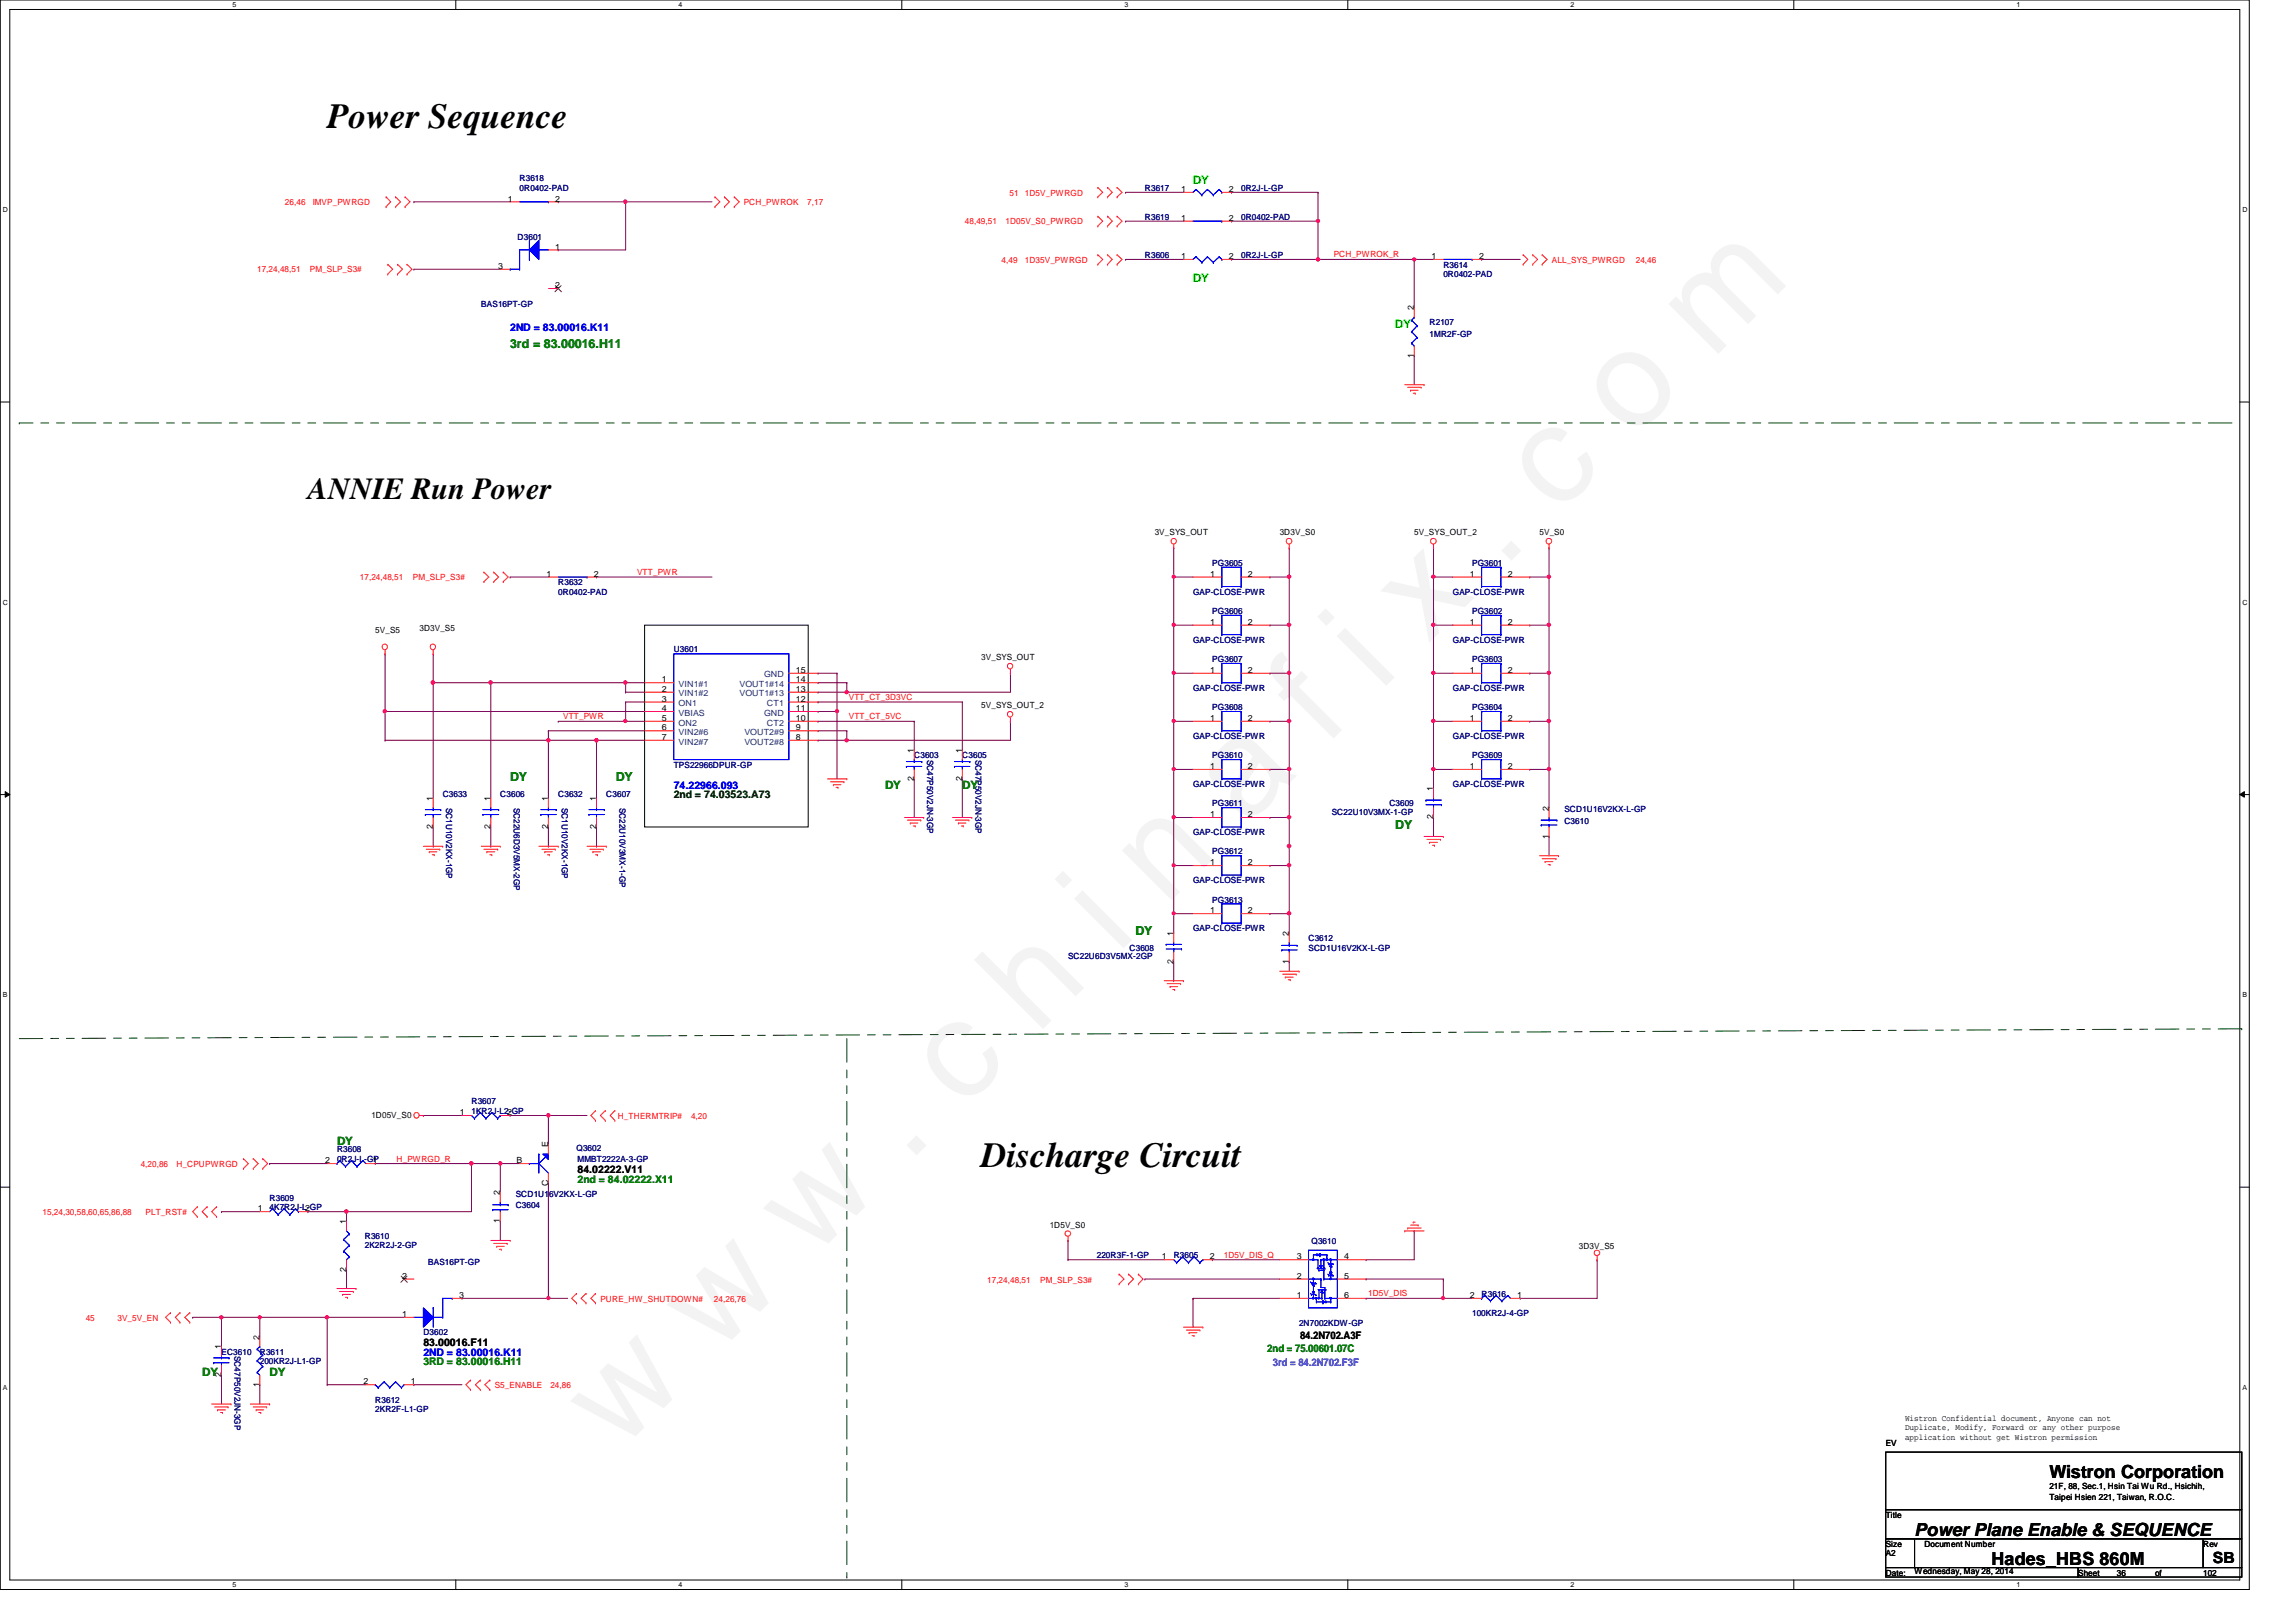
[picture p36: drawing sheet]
<svg xmlns="http://www.w3.org/2000/svg" width="297mm" height="210mm" viewBox="0 0 297 210" stroke-linecap="round" stroke-linejoin="round" font-family="sans-serif">
<defs><g id="words">
<text font-size="17.6" fill="#f0f" x="80.1" y="188" transform="rotate(-45 80.1 188)">w w w . c h i n a f i x . c o m</text>
<g font-size="4.6">
<text x="42.3" y="16.6">Power Sequence</text>
<text x="127" y="151">Discharge Circuit</text>
</g>
<text font-size="4" x="39.8" y="64.5">ANNIE Run Power</text>
<g font-size="2.3">
<text x="265.1" y="191.3">Wistron Corporation</text>
<text x="247.7" y="198.8">Power Plane Enable &amp; SEQUENCE</text>
<text x="257.6" y="202.5">Hades_HBS 860M</text>
</g>
<text font-size="2" x="286.3" y="202.2">SB</text>
<g font-size="1.6" fill="#008000">
<text x="66" y="45.1">3rd = 83.00016.H11</text>
<text x="66" y="101.1">DY</text>
<text x="79.7" y="101.1">DY</text>
<text x="180.5" y="107.3">DY</text>
<text x="146.9" y="121">DY</text>
</g>
<g font-size="1.5" fill="#0f0">
<text x="154.3" y="23.7">DY</text>
<text x="154.3" y="36.4">DY</text>
<text x="180.5" y="42.4">DY</text>
</g>
<g font-size="1.5" fill="#008000">
<text x="114.5" y="102.2">DY</text>
<text x="124.5" y="102.2">DY</text>
<text x="43.6" y="148.2">DY</text>
<text x="26.2" y="178.1">DY</text>
<text x="34.9" y="178.1">DY</text>
</g>
<g font-size="1.4" fill="#00f">
<text x="66" y="42.8">2ND = 83.00016.K11</text>
<text x="87.2" y="102.1">74.22966.093</text>
<text x="54.8" y="175.5">2ND = 83.00016.K11</text>
</g>
<text font-size="1.4" fill="#004000" x="87.2" y="103.3">2nd = 74.03523.A73</text>
<g font-size="1.4">
<text x="74.7" y="151.8">84.02222.V11</text>
<text x="168.2" y="173.3">84.2N702.A3F</text>
<text x="54.8" y="174.2">83.00016.F11</text>
</g>
<g font-size="1.4" fill="#008000">
<text x="74.7" y="153.1">2nd = 84.02222.X11</text>
<text x="54.8" y="176.6">3RD = 83.00016.H11</text>
<text x="164" y="175">2nd = 75.00601.07C</text>
</g>
<text font-size="1.4" fill="#8000ff" x="164.7" y="176.7">3rd = 84.2N702.F3F</text>
<g font-size="1.1" fill="#000080">
<text x="67.2" y="23.5">R3618</text>
<text x="67.2" y="24.7">0R0402-PAD</text>
<text x="148.1" y="24.7">R3617</text>
<text x="148.1" y="28.4">R3619</text>
<text x="160.6" y="24.7">0R2J-L-GP</text>
<text x="160.6" y="28.4">0R0402-PAD</text>
<text x="67" y="31">D3601</text>
<text x="148.1" y="33.4">R3606</text>
<text x="160.6" y="33.4">0R2J-L-GP</text>
<text x="186.7" y="34.6">R3614</text>
<text x="186.7" y="35.9">0R0402-PAD</text>
<text x="62.3" y="39.8">BAS16PT-GP</text>
<text x="185" y="42.1">R2107</text>
<text x="185" y="43.6">1MR2F-GP</text>
<text x="72.2" y="75.7">R3632</text>
<text x="72.2" y="77">0R0402-PAD</text>
<text x="154.3" y="77">GAP-CLOSE-PWR</text>
<text x="156.8" y="73.2">PG3605</text>
<text x="188" y="77">GAP-CLOSE-PWR</text>
<text x="190.5" y="73.2">PG3601</text>
<text x="154.3" y="83.2">GAP-CLOSE-PWR</text>
<text x="156.8" y="79.5">PG3606</text>
<text x="188" y="83.2">GAP-CLOSE-PWR</text>
<text x="190.5" y="79.5">PG3602</text>
<text x="87.2" y="84.4">U3601</text>
<text x="154.3" y="89.4">GAP-CLOSE-PWR</text>
<text x="156.8" y="85.7">PG3607</text>
<text x="188" y="89.4">GAP-CLOSE-PWR</text>
<text x="190.5" y="85.7">PG3603</text>
<text x="154.3" y="95.6">GAP-CLOSE-PWR</text>
<text x="156.8" y="91.9">PG3608</text>
<text x="188" y="95.6">GAP-CLOSE-PWR</text>
<text x="190.5" y="91.9">PG3604</text>
<text x="87.2" y="99.4">TPS22966DPUR-GP</text>
<text x="118.3" y="98.1">C3603</text>
<text x="120" y="98.3" transform="rotate(90 120 98.3)">SC47P50V2JN-3GP</text>
<text x="124.5" y="98.1">C3605</text>
<text x="126.2" y="98.3" transform="rotate(90 126.2 98.3)">SC47P50V2JN-3GP</text>
<text x="154.3" y="101.9">GAP-CLOSE-PWR</text>
<text x="156.8" y="98.1">PG3610</text>
<text x="188" y="101.9">GAP-CLOSE-PWR</text>
<text x="190.5" y="98.1">PG3609</text>
<text x="57.3" y="103.1">C3633</text>
<text x="57.7" y="104.5" transform="rotate(90 57.7 104.5)">SC1U10V2KX-1GP</text>
<text x="64.7" y="103.1">C3606</text>
<text x="66.5" y="104.5" transform="rotate(90 66.5 104.5)">SC22U6D3V5MX-2GP</text>
<text x="72.2" y="103.1">C3632</text>
<text x="72.7" y="104.5" transform="rotate(90 72.7 104.5)">SC1U10V2KX-1GP</text>
<text x="78.4" y="103.1">C3607</text>
<text x="80.1" y="104.5" transform="rotate(90 80.1 104.5)">SC22U10V3MX-1-GP</text>
<text x="156.8" y="104.4">PG3611</text>
<text x="172.3" y="105.5">SC22U10V3MX-1-GP</text>
<text x="179.7" y="104.4">C3609</text>
<text x="202.4" y="106.6">C3610</text>
<text x="202.4" y="105.1">SCD1U16V2KX-L-GP</text>
<text x="154.3" y="108.1">GAP-CLOSE-PWR</text>
<text x="156.8" y="110.6">PG3612</text>
<text x="154.3" y="114.3">GAP-CLOSE-PWR</text>
<text x="156.8" y="116.8">PG3613</text>
<text x="138.2" y="124.1">SC22U6D3V5MX-2GP</text>
<text x="146.1" y="123">C3608</text>
<text x="154.3" y="120.5">GAP-CLOSE-PWR</text>
<text x="169.3" y="121.8">C3612</text>
<text x="169.3" y="123">SCD1U16V2KX-L-GP</text>
<text x="61" y="142.9">R3607</text>
<text x="43.6" y="149.1">R3608</text>
<text x="61" y="144.2">1KR2J-L2-GP</text>
<text x="74.6" y="148.9">Q3602</text>
<text x="34.9" y="155.4">R3609</text>
<text x="43.6" y="150.4">0R2J-L-GP</text>
<text x="66.7" y="154.9">SCD1U16V2KX-L-GP</text>
<text x="74.7" y="150.4">MMBT2222A-3-GP</text>
<text x="34.9" y="156.6">4K7R2J-L-GP</text>
<text x="47.2" y="160.4">R3610</text>
<text x="47.2" y="161.5">2K2R2J-2-GP</text>
<text x="66.7" y="156.4">C3604</text>
<text x="169.7" y="161">Q3610</text>
<text x="55.4" y="163.7">BAS16PT-GP</text>
<text x="141.9" y="162.9">220R3F-1-GP</text>
<text x="151.8" y="162.9">R3605</text>
<text x="191.7" y="167.8">R3616</text>
<text x="54.8" y="172.8">D3602</text>
<text x="168.1" y="171.5">2N7002KDW-GP</text>
<text x="190.5" y="170.3">100KR2J-4-GP</text>
<text x="28.7" y="175.3">EC3610</text>
<text x="30.3" y="175.5" transform="rotate(90 30.3 175.5)">SC47P50V2JN-3GP</text>
<text x="33.6" y="175.3">R3611</text>
<text x="33.6" y="176.5">200KR2J-L1-GP</text>
<text x="48.6" y="181.5">R3612</text>
<text x="48.6" y="182.8">2KR2F-L1-GP</text>
</g>
<g font-size="1.1" fill="#f00">
<text x="36.9" y="26.5">26,46</text>
<text x="40.5" y="26.5">IMVP_PWRGD</text>
<text x="96.2" y="26.5">PCH_PWROK</text>
<text x="104.4" y="26.5">7,17</text>
<text x="124.8" y="29">48,49,51</text>
<text x="130.1" y="29">1D05V_S0_PWRGD</text>
<text x="130.6" y="25.3">51</text>
<text x="132.6" y="25.3">1D5V_PWRGD</text>
<text x="33.3" y="35.3">17,24,48,51</text>
<text x="40.1" y="35.3">PM_SLP_S3#</text>
<text x="129.6" y="34">4,49</text>
<text x="132.6" y="34">1D35V_PWRGD</text>
<text x="172.5" y="33.3">PCH_PWROK_R</text>
<text x="200.8" y="34">ALL_SYS_PWRGD</text>
<text x="211.6" y="34">24,46</text>
<text x="46.6" y="75.1">17,24,48,51</text>
<text x="53.4" y="75.1">PM_SLP_S3#</text>
<text x="82.4" y="74.4">VTT_PWR</text>
<text x="72.9" y="93.1">VTT_PWR</text>
<text x="109.8" y="93.1">VTT_CT_5VC</text>
<text x="109.8" y="90.6">VTT_CT_3D3VC</text>
<text x="79.9" y="144.8">H_THERMTRIP#</text>
<text x="89.4" y="144.8">4,20</text>
<text x="18.2" y="151">4,20,86</text>
<text x="22.8" y="151">H_CPUPWRGD</text>
<text x="51.3" y="150.3">H_PWRGD_R</text>
<text x="5.5" y="157.2">15,24,30,58,60,65,86,88</text>
<text x="18.8" y="157.2">PLT_RST#</text>
<text x="127.7" y="166.1">17,24,48,51</text>
<text x="134.6" y="166.1">PM_SLP_S3#</text>
<text x="158.3" y="162.8">1D5V_DIS_Q</text>
<text x="177" y="167.8">1D5V_DIS</text>
<text x="11.1" y="170.9">45</text>
<text x="15.2" y="170.9">3V_5V_EN</text>
<text x="77.7" y="168.4">PURE_HW_SHUTDOWN#</text>
<text x="92.4" y="168.4">24,26,76</text>
<text x="64" y="179.7">S5_ENABLE</text>
<text x="71.2" y="179.7">24,86</text>
</g>
<g font-size="1.1">
<text x="65.7" y="26.1">1</text>
<text x="71.8" y="26.1">2</text>
<text x="152.8" y="24.8">1</text>
<text x="152.8" y="28.6">1</text>
<text x="159" y="24.8">2</text>
<text x="159" y="28.6">2</text>
<text x="64.5" y="34.8">3</text>
<text x="71.8" y="32.3">1</text>
<text x="152.8" y="33.5">1</text>
<text x="159" y="33.5">2</text>
<text x="185.2" y="33.5">1</text>
<text x="191.3" y="33.5">2</text>
<text x="71.8" y="37.3">2</text>
<text x="182.9" y="40.2" transform="rotate(-90 182.9 40.2)">2</text>
<text x="182.9" y="46.3" transform="rotate(-90 182.9 46.3)">1</text>
<text x="149.4" y="69.3">3V_SYS_OUT</text>
<text x="165.6" y="69.3">3D3V_S0</text>
<text x="183" y="69.3">5V_SYS_OUT_2</text>
<text x="199.2" y="69.3">5V_S0</text>
<text x="70.7" y="74.6">1</text>
<text x="76.8" y="74.6">2</text>
<text x="156.5" y="74.6">1</text>
<text x="161.5" y="74.6">2</text>
<text x="190.2" y="74.6">1</text>
<text x="195.1" y="74.6">2</text>
<text x="48.6" y="82">5V_S5</text>
<text x="54.3" y="81.7">3D3V_S5</text>
<text x="156.5" y="80.9">1</text>
<text x="161.5" y="80.9">2</text>
<text x="190.2" y="80.9">1</text>
<text x="195.1" y="80.9">2</text>
<text x="85.6" y="88.3">1</text>
<text x="85.6" y="89.5">2</text>
<text x="103" y="89.5">13</text>
<text x="103" y="88.3">14</text>
<text x="103" y="87.1">15</text>
<text x="127" y="85.4">3V_SYS_OUT</text>
<text x="156.5" y="87.1">1</text>
<text x="161.5" y="87.1">2</text>
<text x="190.2" y="87.1">1</text>
<text x="195.1" y="87.1">2</text>
<text x="85.6" y="90.8">3</text>
<text x="85.6" y="92">4</text>
<text x="85.6" y="93.3">5</text>
<text x="85.6" y="94.5">6</text>
<text x="85.6" y="95.8">7</text>
<text x="103" y="95.8">8</text>
<text x="103" y="94.5">9</text>
<text x="103" y="93.3">10</text>
<text x="103" y="92">11</text>
<text x="103" y="90.8">12</text>
<text x="127" y="91.7">5V_SYS_OUT_2</text>
<text x="156.5" y="93.3">1</text>
<text x="161.5" y="93.3">2</text>
<text x="190.2" y="93.3">1</text>
<text x="195.1" y="93.3">2</text>
<text x="118.2" y="101.1" transform="rotate(-90 118.2 101.1)">2</text>
<text x="118.2" y="97.4" transform="rotate(-90 118.2 97.4)">1</text>
<text x="124.5" y="101.1" transform="rotate(-90 124.5 101.1)">2</text>
<text x="124.5" y="97.4" transform="rotate(-90 124.5 97.4)">1</text>
<text x="156.5" y="99.5">1</text>
<text x="161.5" y="99.5">2</text>
<text x="190.2" y="99.5">1</text>
<text x="195.1" y="99.5">2</text>
<text x="56" y="107.3" transform="rotate(-90 56 107.3)">2</text>
<text x="56" y="103.6" transform="rotate(-90 56 103.6)">1</text>
<text x="63.5" y="107.3" transform="rotate(-90 63.5 107.3)">2</text>
<text x="63.5" y="103.6" transform="rotate(-90 63.5 103.6)">1</text>
<text x="70.9" y="107.3" transform="rotate(-90 70.9 107.3)">2</text>
<text x="70.9" y="103.6" transform="rotate(-90 70.9 103.6)">1</text>
<text x="77.1" y="107.3" transform="rotate(-90 77.1 107.3)">2</text>
<text x="77.1" y="103.6" transform="rotate(-90 77.1 103.6)">1</text>
<text x="156.5" y="105.7">1</text>
<text x="161.5" y="105.7">2</text>
<text x="185.4" y="106" transform="rotate(-90 185.4 106)">2</text>
<text x="185.4" y="102.4" transform="rotate(-90 185.4 102.4)">1</text>
<text x="200.4" y="104.9" transform="rotate(-90 200.4 104.9)">2</text>
<text x="156.5" y="112">1</text>
<text x="161.5" y="112">2</text>
<text x="200.4" y="108.5" transform="rotate(-90 200.4 108.5)">1</text>
<text x="156.5" y="118.2">1</text>
<text x="161.5" y="118.2">2</text>
<text x="151.8" y="124.7" transform="rotate(-90 151.8 124.7)">2</text>
<text x="151.8" y="121.1" transform="rotate(-90 151.8 121.1)">1</text>
<text x="166.7" y="124.7" transform="rotate(-90 166.7 124.7)">1</text>
<text x="166.7" y="121.1" transform="rotate(-90 166.7 121.1)">2</text>
<text x="48" y="144.7">1D05V_S0</text>
<text x="59.5" y="144.3">1</text>
<text x="65.6" y="144.3">2</text>
<text x="70.9" y="148.5" transform="rotate(-90 70.9 148.5)">E</text>
<text x="42.1" y="150.5">2</text>
<text x="48.2" y="150.5">1</text>
<text x="64.7" y="154.7" transform="rotate(-90 64.7 154.7)">2</text>
<text x="66.8" y="150.5">B</text>
<text x="70.9" y="153.5" transform="rotate(-90 70.9 153.5)">C</text>
<text x="33.4" y="156.8">1</text>
<text x="39.5" y="156.8">2</text>
<text x="44.8" y="158.4" transform="rotate(-90 44.8 158.4)">1</text>
<text x="64.7" y="158.3" transform="rotate(-90 64.7 158.3)">1</text>
<text x="135.8" y="158.9">1D5V_S0</text>
<text x="204.3" y="161.6">3D3V_S5</text>
<text x="44.8" y="164.5" transform="rotate(-90 44.8 164.5)">2</text>
<text x="52" y="165.5">2</text>
<text x="59.4" y="168">3</text>
<text x="150.3" y="163">1</text>
<text x="156.5" y="163">2</text>
<text x="167.8" y="168">1</text>
<text x="167.8" y="165.5">2</text>
<text x="167.8" y="163">3</text>
<text x="173.9" y="163">4</text>
<text x="173.9" y="165.5">5</text>
<text x="173.9" y="168">6</text>
<text x="190.2" y="168">2</text>
<text x="196.3" y="168">1</text>
<text x="33.6" y="173.4" transform="rotate(-90 33.6 173.4)">2</text>
<text x="52" y="170.4">1</text>
<text x="28.6" y="178.2" transform="rotate(-90 28.6 178.2)">2</text>
<text x="28.6" y="174.6" transform="rotate(-90 28.6 174.6)">1</text>
<text x="33.6" y="179.5" transform="rotate(-90 33.6 179.5)">1</text>
<text x="47" y="179.2">2</text>
<text x="53.2" y="179.2">1</text>
<text x="246.5" y="183.9">Wistron Confidential document, Anyone can not</text>
<text x="246.5" y="185.1">Duplicate, Modify, Forward or any other purpose</text>
<text x="244" y="187.1">EV</text>
<text x="246.5" y="186.3">application without get Wistron permission</text>
<text x="244" y="196.4">Title</text>
<text x="265.1" y="192.7">21F, 88, Sec.1, Hsin Tai Wu Rd., Hsichih,</text>
<text x="265.1" y="194.1">Taipei Hsien 221, Taiwan, R.O.C.</text>
<text x="244" y="200.2">Size</text>
<text x="244" y="203.9">Date:</text>
<text x="244" y="201.4">A2</text>
<text x="247.7" y="203.7">Wednesday, May 28, 2014</text>
<text x="249" y="200.2">Document Number</text>
<text x="268.9" y="203.9">Sheet</text>
<text x="273.9" y="203.9">36</text>
<text x="278.8" y="203.9">of</text>
<text x="285" y="200.2">Rev</text>
<text x="285" y="203.9">102</text>
</g>
<g font-size="1.1" fill="#004080">
<text x="87.8" y="88.9">VIN1#1</text>
<text x="95.7" y="88.9">VOUT1#14</text>
<text x="98.8" y="87.7">GND</text>
<text x="87.8" y="90.1">VIN1#2</text>
<text x="87.8" y="91.4">ON1</text>
<text x="87.8" y="92.6">VBIAS</text>
<text x="87.8" y="93.9">ON2</text>
<text x="87.8" y="95.1">VIN2#6</text>
<text x="95.7" y="90.1">VOUT1#13</text>
<text x="96.3" y="95.1">VOUT2#9</text>
<text x="98.8" y="92.6">GND</text>
<text x="99.2" y="93.9">CT2</text>
<text x="99.2" y="91.4">CT1</text>
<text x="87.8" y="96.4">VIN2#7</text>
<text x="96.3" y="96.4">VOUT2#8</text>
</g>
<g font-size=".9">
<text x="30.1" y=".9">5</text>
<text x="87.8" y=".9">4</text>
<text x="145.5" y=".9">3</text>
<text x="203.2" y=".9">2</text>
<text x="260.9" y=".9">1</text>
<text x=".4" y="27.4">D</text>
<text x="290.1" y="27.4">D</text>
<text x=".4" y="78.2">C</text>
<text x="290.1" y="78.2">C</text>
<text x=".4" y="129">B</text>
<text x="290.1" y="129">B</text>
<text x=".4" y="179.8">A</text>
<text x="290.1" y="179.8">A</text>
<text x="30.1" y="205.4">5</text>
<text x="87.8" y="205.4">4</text>
<text x="145.5" y="205.4">3</text>
<text x="203.2" y="205.4">2</text>
<text x="260.9" y="205.4">1</text>
</g>
</g></defs>
<path d="M0 0h291v205.7h-291zM1.3 1.2h288.5v203.3h-288.5z" fill="none" stroke="#000" stroke-width=".13"/>
<g fill="#fff">
<path d="M30.1 .1h.5v1h-.5z"/>
<path d="M30.1 204.6h.5v1h-.5z"/>
</g>
<path d="M59 0v1.2M59 204.5v1.2" fill="none" stroke="#000" stroke-width=".13"/>
<g fill="#fff">
<path d="M87.8 .1h.5v1h-.5z"/>
<path d="M87.8 204.6h.5v1h-.5z"/>
</g>
<path d="M116.7 0v1.2M116.7 204.5v1.2" fill="none" stroke="#000" stroke-width=".13"/>
<g fill="#fff">
<path d="M145.5 .1h.5v1h-.5z"/>
<path d="M145.5 204.6h.5v1h-.5z"/>
</g>
<path d="M174.4 0v1.2M174.4 204.5v1.2" fill="none" stroke="#000" stroke-width=".13"/>
<g fill="#fff">
<path d="M203.2 .1h.5v1h-.5z"/>
<path d="M203.2 204.6h.5v1h-.5z"/>
</g>
<path d="M232.1 0v1.2M232.1 204.5v1.2" fill="none" stroke="#000" stroke-width=".13"/>
<g fill="#fff">
<path d="M260.9 .1h.5v1h-.5z"/>
<path d="M260.9 204.6h.5v1h-.5z"/>
<path d="M.4 26.6h.6v1h-.6z"/>
<path d="M290.1 26.6h.6v1h-.6z"/>
<path d="M.4 77.4h.6v1h-.6z"/>
<path d="M290.1 77.4h.6v1h-.6z"/>
</g>
<path d="M0 52h1.3M289.8 52h1.2" fill="none" stroke="#000" stroke-width=".13"/>
<g fill="#fff">
<path d="M.4 128.2h.6v1h-.6z"/>
<path d="M290.1 128.2h.6v1h-.6z"/>
</g>
<path d="M0 102.8h1.3M.7 102.4l.6 .4-.6 .4zM289.8 102.8l.6-.4v.8zM289.8 102.8h1.2" fill="none" stroke="#000" stroke-width=".13"/>
<path d="M.7 102.4l.6 .4-.6 .4zM289.8 102.8l.6-.4v.8z" fill="#000"/>
<g fill="#fff">
<path d="M.4 179h.5v1h-.5z"/>
<path d="M290.1 179h.6v1h-.6z"/>
</g>
<path d="M0 153.6h1.3M289.8 153.6h1.2" fill="none" stroke="#000" stroke-width=".13"/>
<path d="M56 84.6h.1M56 88.3h.1M56 84.6v3.7M56 88.3h7.5M63.5 88.3h.1M63.5 88.3v15" fill="none" stroke="#800040" stroke-width=".13"/>
<path d="M55.9 88.2h.2l.1 .1-.1 .2-.1 .1-.1-.1z" fill-rule="evenodd" fill="#f0f"/>
<path d="M55.9 88.2h.2l.1 .1-.1 .2-.1 .1-.1-.1z" fill="none" stroke="#f0f" stroke-width=".13"/>
<path d="M49.8 92.1h.1M49.8 92.1v3.7M28.7 170.5h.1M28.7 170.5v3.7" fill="none" stroke="#800040" stroke-width=".13"/>
<path d="M28.5 170.3h.3l.1 .2-.1 .1-.2 .1-.1-.1z" fill-rule="evenodd" fill="#f0f"/>
<path d="M28.5 170.3h.3l.1 .2-.1 .1-.2 .1-.1-.1z" fill="none" stroke="#f0f" stroke-width=".13"/>
<path d="M63.5 88.3h.1M63.5 88.3h17.4M24.9 170.5h.1M24.9 170.5h3.8" fill="none" stroke="#800040" stroke-width=".13"/>
<path d="M63.3 88.2h.3l.1 .1-.1 .2-.1 .1-.2-.1z" fill-rule="evenodd" fill="#f0f"/>
<path d="M63.3 88.2h.3l.1 .1-.1 .2-.1 .1-.2-.1z" fill="none" stroke="#f0f" stroke-width=".13"/>
<path d="M56 88.3h.1M56 88.3v15" fill="none" stroke="#800040" stroke-width=".13"/>
<path d="M55.9 88.2h.2l.1 .1-.1 .2-.1 .1-.1-.1z" fill-rule="evenodd" fill="#f0f"/>
<path d="M55.9 88.2h.2l.1 .1-.1 .2-.1 .1-.1-.1z" fill="none" stroke="#f0f" stroke-width=".13"/>
<g fill="none" stroke="#800040" stroke-width=".13">
<path d="M56 109.5h.1M56 107v2.5M28.7 156.8h.1M28.7 156.8h4.9M48.6 150.6h.1M48.6 150.6h16.1M61 150.6h.1M66 144.4h.1M66 144.4h4.9M28.7 178h.1M28.7 178v3.7M33.6 179.2h.1"/>
<path d="M33.6 179.2v2.5M44.8 164.3h.1M44.8 164.3v2.5"/>
</g>
<path d="M60.8 150.4h.3l.1 .1-.1 .2-.1 .1-.2-.1z" fill-rule="evenodd" fill="#f0f"/>
<path d="M60.8 150.4h.3l.1 .1-.1 .2-.1 .1-.2-.1z" fill="none" stroke="#f0f" stroke-width=".13"/>
<path d="M44.8 156.8h.1M61 150.6h.1M61 150.6v6.2h-16.2" fill="none" stroke="#800040" stroke-width=".13"/>
<path d="M44.6 156.6h.4v.2v.1l-.2 .1-.2-.1z" fill-rule="evenodd" fill="#f0f"/>
<path d="M44.6 156.6h.4v.2v.1l-.2 .1-.2-.1z" fill="none" stroke="#f0f" stroke-width=".13"/>
<g fill="none" stroke="#800040" stroke-width=".13">
<path d="M39.8 156.8h.1M39.8 156.8h5M44.8 156.8h.1M44.8 156.8v1.2M54.8 144.4h.1M54.8 144.4h5M28.7 170.5h.1M28.7 170.5h4.9M33.6 170.5h.1M33.6 170.5v2.5M42.3 179.2h.1M42.3 170.5h.1"/>
<path d="M42.3 179.2h5M42.3 170.5v8.7M53.5 179.2h.1M53.5 179.2h6.3M59.8 168h.1M59.8 168h11.1"/>
</g>
<path d="M42.1 170.3h.4v.2v.1l-.2 .1-.2-.1z" fill-rule="evenodd" fill="#f0f"/>
<path d="M42.1 170.3h.4v.2v.1l-.2 .1-.2-.1z" fill="none" stroke="#f0f" stroke-width=".13"/>
<path d="M64.7 158h.1M64.7 150.6h.1M64.7 150.6v3.7M64.7 158v2.5M33.6 170.5h.1M33.6 170.5h18.7M42.3 170.5h.1" fill="none" stroke="#800040" stroke-width=".13"/>
<path d="M33.5 170.3h.2l.1 .2-.1 .1-.1 .1-.1-.1z" fill-rule="evenodd" fill="#f0f"/>
<path d="M33.5 170.3h.2l.1 .2-.1 .1-.1 .1-.1-.1z" fill="none" stroke="#f0f" stroke-width=".13"/>
<path d="M34.9 150.6h.1M34.9 150.6h7.4M64.7 150.6h.1M64.7 150.6h2.5" fill="none" stroke="#800040" stroke-width=".13"/>
<path d="M64.6 150.4h.3v.1v.2l-.2 .1-.1-.1z" fill-rule="evenodd" fill="#f0f"/>
<path d="M64.6 150.4h.3v.1v.2l-.2 .1-.1-.1z" fill="none" stroke="#f0f" stroke-width=".13"/>
<path d="M66 74.7h.1M66 74.7h4.9M49.8 92.1h.1M49.8 92.1h33.6" fill="none" stroke="#800040" stroke-width=".13"/>
<path d="M49.6 91.9h.3l.1 .1-.1 .2-.1 .1-.2-.1z" fill-rule="evenodd" fill="#f0f"/>
<path d="M49.6 91.9h.3l.1 .1-.1 .2-.1 .1-.2-.1z" fill="none" stroke="#f0f" stroke-width=".13"/>
<path d="M53.5 34.8h.1M53.5 26.1h.1M53.5 34.8h11.2M53.5 26.1h12.5M49.8 84.6h.1M49.8 95.8h.1M49.8 84.6v7.5M49.8 95.8h21.1M63.5 109.5h.1M63.5 107v2.5" fill="none" stroke="#800040" stroke-width=".13"/>
<g fill="none" stroke="#f00" stroke-width=".13">
<path d="M49.9 26.8h.1M49.9 25.5h.1M49.9 25.5l.6 .6-.6 .7M50.2 35.5h.1M50.2 34.2h.1M50.2 34.2l.6 .6-.6 .7M51.2 25.5h.1M51.2 26.8h.1M51.2 25.5l.6 .6-.6 .7M51.4 34.2h.1M51.4 35.5h.1M51.4 34.2l.7 .6-.7 .7"/>
<path d="M52.4 26.8h.1M52.4 25.5h.1M52.4 25.5l.6 .6-.6 .7M52.7 35.5h.1M52.7 34.2h.1M52.7 34.2l.6 .6-.6 .7M62.6 75.3h.1M62.6 74h.1M62.6 74l.6 .7-.6 .6M63.9 74h.1M63.9 75.3h.1M63.9 74l.6 .7-.6 .6"/>
<path d="M65.1 75.3h.1M65.1 74h.1M65.1 74l.6 .7-.6 .6M49.8 84.6h.1M49.8 84.1v.5M56 84.6h.1M56 84.1v.5M54.8 109.5h2.5M55.2 109.9h1.7M55.5 110.2h.1M55.5 110.2h1M55.9 110.6h.3"/>
<path d="M56 103.3v1.2M56 105.8v1.2M56.2 110.6h.1M56.9 109.9h.1M57.3 109.5h.1M62.3 109.5h2.4M62.6 109.9h1.8M63 110.2h.1M63 110.2h1M63.4 110.6h.2M63.5 103.3v1.2M63.5 105.8v1.2"/>
<path d="M63.6 110.6h.1M64.4 109.9h.1M64.7 109.5h.1M25.5 157.4h.1M25.5 156.2h.1M25.5 156.2l-.6 .6 .6 .6M26.8 156.2h.1M26.8 157.4h.1M26.8 156.2l-.6 .6 .6 .6M28 157.4h.1M28 156.2h.1M28 156.2l-.6 .6 .6 .6"/>
<path d="M31.5 151.2h.1M31.5 149.9h.1M31.5 149.9l.6 .7-.6 .6M32.8 149.9h.1M32.8 151.2h.1M32.8 149.9l.6 .7-.6 .6M34 151.2h.1M34 149.9h.1M34 149.9l.6 .7-.6 .6M54.3 144.4h.5M54.8 144.4h.1M22.1 171.1h.1"/>
<path d="M22.1 169.9h.1M22.1 169.9l-.7 .6 .7 .6M23.3 169.9h.1M23.3 171.1h.1M23.3 169.9l-.6 .6 .6 .6M24.6 171.1h.1M24.6 169.9h.1M24.6 169.9l-.7 .6 .7 .6M43.6 166.8h2.5M43.9 167.1h1.8M44.3 167.5h.1M44.3 167.5h1"/>
<path d="M44.7 167.9h.3M45 167.9h.1M45.7 167.1h.1M46.1 166.8h.1M60.9 179.8h.1M60.9 178.6h.1M60.9 178.6l-.6 .6 .6 .6M62.1 178.6h.1M62.1 179.8h.1M62.1 178.6l-.6 .6 .6 .6M63.4 179.8h.1M63.4 178.6h.1"/>
<path d="M63.4 178.6l-.7 .6 .7 .6M63.5 160.5h2.5M63.9 160.9h1.7M64.3 161.3h.1M64.3 161.3h.9M64.6 161.7h.3M64.9 161.7h.1M65.6 160.9h.1M66 160.5h.1M27.4 181.7h2.5M27.8 182.1h1.7M28.1 182.5h.1"/>
<path d="M28.1 182.5h1.1M28.5 182.8h.3M28.8 182.8h.1M29.5 182.1h.1M29.9 181.7h.1M32.4 181.7h2.5M32.8 182.1h1.7M33.1 182.5h.1M33.1 182.5h1M33.5 182.8h.2M33.7 182.8h.1M34.5 182.1h.1"/>
<path d="M34.9 181.7h.1"/>
<circle cx="49.8" cy="83.7" r=".35"/>
<circle cx="56" cy="83.7" r=".35"/>
<circle cx="53.9" cy="144.3" r=".35"/>
</g>
<path d="M244 187.9h46v7.5h-46zM244 195.4h46v3.7h-46zM244 199.1h3.7v3.8h-3.7zM247.7 199.1h37.3v3.8h-37.3zM285 199.1h5v3.8h-5zM244 202.9h24.9v1.2h-24.9zM268.9 202.9h21.1v1.2h-21.1z" fill="none" stroke="#000" stroke-width=".13"/>
<path d="M2.5 54.7h.1M288.8 54.7h-286.3M2.5 134.4l287.5-1.3M109.6 134.4v69.7M290 133.1h.1M109.6 204.1h.1" fill="none" stroke="#004000" stroke-width=".13" stroke-dasharray="3 1 1 1 1 1"/>
<g fill="none" stroke="#00f" stroke-width=".13">
<path d="M55 105.4h.1M55 104.8h2M55 105.4h2M56 104.8h.1M56 105.4h.1M56 104.5v.3M56 105.4v.4M57 104.8h.1M62.5 105.4h.1M62.5 104.8h2M62.5 105.4h2M63.5 104.8h.1"/>
<path d="M63.5 105.4h.1M63.5 104.5v.3M63.5 105.4v.4M64.5 104.8h.1"/>
</g>
<path d="M54.8 169.2l1.2 1.3-1.2 1.2z" fill="#00f"/>
<path d="M53.5 170.5h1.3M54.8 169.2l1.2 1.3-1.2 1.2zM54.8 170.5h.1M56 169.2h.1M56 169.2v2.5M56 170.5h1.3M57.3 170.5h.1M57.3 168h.1M57.3 168v2.5M57.3 168h1.2M58.5 168h.1" fill="none" stroke="#00f" stroke-width=".13"/>
<path d="M54.8 169.2l1.2 1.3-1.2 1.2z" fill="#00f"/>
<g fill="none" stroke="#00f" stroke-width=".13">
<path d="M66 34.8h.1M66 34.8h1.2M67.2 32.3h.1M67.2 34.8h.1M67.2 26.1h3.7M67.2 32.3h1.3M67.2 32.3v2.5M35.3 156.4h.1M35.3 156.4l-.4 .4M35.3 156.4l.7 .8M36 157.2h.1M36.7 156.4h.1"/>
<path d="M36.7 156.4l-.7 .8M36.7 156.4l.8 .8M37.5 157.2h.1M38.2 156.4h.1M38.2 156.4l-.7 .8M38.2 156.4l.4 .4M38.6 156.8h.1M43.6 150.6h.1M43.9 150.2h.1M43.9 150.2l.8 .8M43.9 150.2l-.3 .4M44.7 151h.1"/>
<path d="M44.8 159.3l.4 .4M45.2 159.7h.1M45.2 159.7l-.8 .7M45.5 150.2h.1M45.5 150.2l.7 .8M45.5 150.2l-.8 .8M46.2 151h.1M46.9 150.2h.1M46.9 150.2l.4 .4M46.9 150.2l-.7 .8M61 144.4l.4 .3M61.4 144.7h.1"/>
<path d="M62.1 144h.1M62.1 144l-.7 .7M62.1 144l.8 .7M62.9 144.7h.1M63.6 144h.1M63.6 144l-.7 .7M63.6 144l.8 .7M63.8 156.5h.1M63.8 156.5h1.9M63.8 155.9h1.9M64.4 144.7h.1M64.7 156.5h.1"/>
<path d="M64.7 155.9h.1M64.7 144.4h.1M64.7 155.6v.3M64.7 156.5v.3M64.7 144.4l-.3 .3M65.7 155.9h.1M27.6 176.4h.1M27.6 175.7h2M27.6 176.4h2M28.7 175.7h.1M28.7 176.4h.1M28.7 175.5v.2"/>
<path d="M28.7 176.4v.3M29.6 175.7h.1M33.3 177.6h.1M33.3 176.1h.1M33.3 174.6h.1M33.3 177.6l.3 .4M33.3 176.1l.7 .7M33.3 174.6l.7 .7M33.6 174.2h.1M33.6 174.2l-.3 .4M34 176.8h.1M34 175.3h.1"/>
<path d="M34 176.8l-.7 .8M34 175.3l-.7 .8M44.4 160.4h.1M44.4 161.9h.1M44.4 160.4l.8 .8M44.4 161.9l.8 .7M44.8 163h.1M45.2 161.2h.1M45.2 162.6h.1M45.2 161.2l-.8 .7M45.2 162.6l-.4 .4M48.6 179.2h.1"/>
<path d="M48.6 179.2l.3 .4M48.9 179.6h.1M49.7 178.8h.1M49.7 178.8l.7 .8M49.7 178.8l-.8 .8M50.4 179.6h.1M51.2 178.8h.1M51.2 178.8l.7 .8M51.2 178.8l-.8 .8M51.9 179.6h.1M52.3 179.2l-.4 .4M53.5 170.5h1.3"/>
<path d="M54.8 169.2l1.2 1.3-1.2 1.2zM54.8 170.5h.1M56 169.2h.1M56 169.2v2.5M56 170.5h1.3M57.3 170.5h.1M57.3 168h.1M57.3 168v2.5M57.3 168h1.2M58.5 168h.1"/>
</g>
<g fill="none" stroke="#f00" stroke-width=".13">
<path d="M64.7 34.8h1.3M66 26.1h1.2M33.6 156.8h1.3M38.6 156.8h1.2M42.3 150.6h1.3M44.8 158v1.3M47.3 150.6h1.3M59.8 144.4h1.2M64.7 154.3v1.3M64.7 156.8v1.2M64.7 144.4h1.3M67.2 150.6h1.3"/>
<path d="M28.7 174.2v1.3M28.7 176.7v1.3M33.6 173v1.2M33.6 178v1.2M44.8 163v1.3M47.3 179.2h1.3M52.3 170.5h1.2M52.3 165.5h1.2M52.3 179.2h1.2M58.5 168h1.3"/>
</g>
<path d="M51.9 165.1l.8 .8M52.7 165.1l-.8 .8" fill="none" stroke="#804000" stroke-width=".13"/>
<path d="M55.9 88.2h.2l.1 .1-.1 .2-.1 .1-.1-.1z" fill-rule="evenodd" fill="#f0f"/>
<path d="M55.9 88.2h.2l.1 .1-.1 .2-.1 .1-.1-.1z" fill="none" stroke="#f0f" stroke-width=".13"/>
<path d="M28.5 170.3h.3l.1 .2-.1 .1-.2 .1-.1-.1z" fill-rule="evenodd" fill="#f0f"/>
<path d="M28.5 170.3h.3l.1 .2-.1 .1-.2 .1-.1-.1z" fill="none" stroke="#f0f" stroke-width=".13"/>
<path d="M63.3 88.2h.3l.1 .1-.1 .2-.1 .1-.2-.1z" fill-rule="evenodd" fill="#f0f"/>
<path d="M63.3 88.2h.3l.1 .1-.1 .2-.1 .1-.2-.1z" fill="none" stroke="#f0f" stroke-width=".13"/>
<path d="M55.9 88.2h.2l.1 .1-.1 .2-.1 .1-.1-.1z" fill-rule="evenodd" fill="#f0f"/>
<path d="M55.9 88.2h.2l.1 .1-.1 .2-.1 .1-.1-.1z" fill="none" stroke="#f0f" stroke-width=".13"/>
<path d="M60.8 150.4h.3l.1 .1-.1 .2-.1 .1-.2-.1z" fill-rule="evenodd" fill="#f0f"/>
<path d="M60.8 150.4h.3l.1 .1-.1 .2-.1 .1-.2-.1z" fill="none" stroke="#f0f" stroke-width=".13"/>
<path d="M44.6 156.6h.4v.2v.1l-.2 .1-.2-.1z" fill-rule="evenodd" fill="#f0f"/>
<path d="M44.6 156.6h.4v.2v.1l-.2 .1-.2-.1z" fill="none" stroke="#f0f" stroke-width=".13"/>
<path d="M42.1 170.3h.4v.2v.1l-.2 .1-.2-.1z" fill-rule="evenodd" fill="#f0f"/>
<path d="M42.1 170.3h.4v.2v.1l-.2 .1-.2-.1z" fill="none" stroke="#f0f" stroke-width=".13"/>
<path d="M33.5 170.3h.2l.1 .2-.1 .1-.1 .1-.1-.1z" fill-rule="evenodd" fill="#f0f"/>
<path d="M33.5 170.3h.2l.1 .2-.1 .1-.1 .1-.1-.1z" fill="none" stroke="#f0f" stroke-width=".13"/>
<path d="M64.6 150.4h.3v.1v.2l-.2 .1-.1-.1z" fill-rule="evenodd" fill="#f0f"/>
<path d="M64.6 150.4h.3v.1v.2l-.2 .1-.1-.1z" fill="none" stroke="#f0f" stroke-width=".13"/>
<path d="M49.6 91.9h.3l.1 .1-.1 .2-.1 .1-.2-.1z" fill-rule="evenodd" fill="#f0f"/>
<path d="M49.6 91.9h.3l.1 .1-.1 .2-.1 .1-.2-.1z" fill="none" stroke="#f0f" stroke-width=".13"/>
<use href="#words"/>
</svg>
